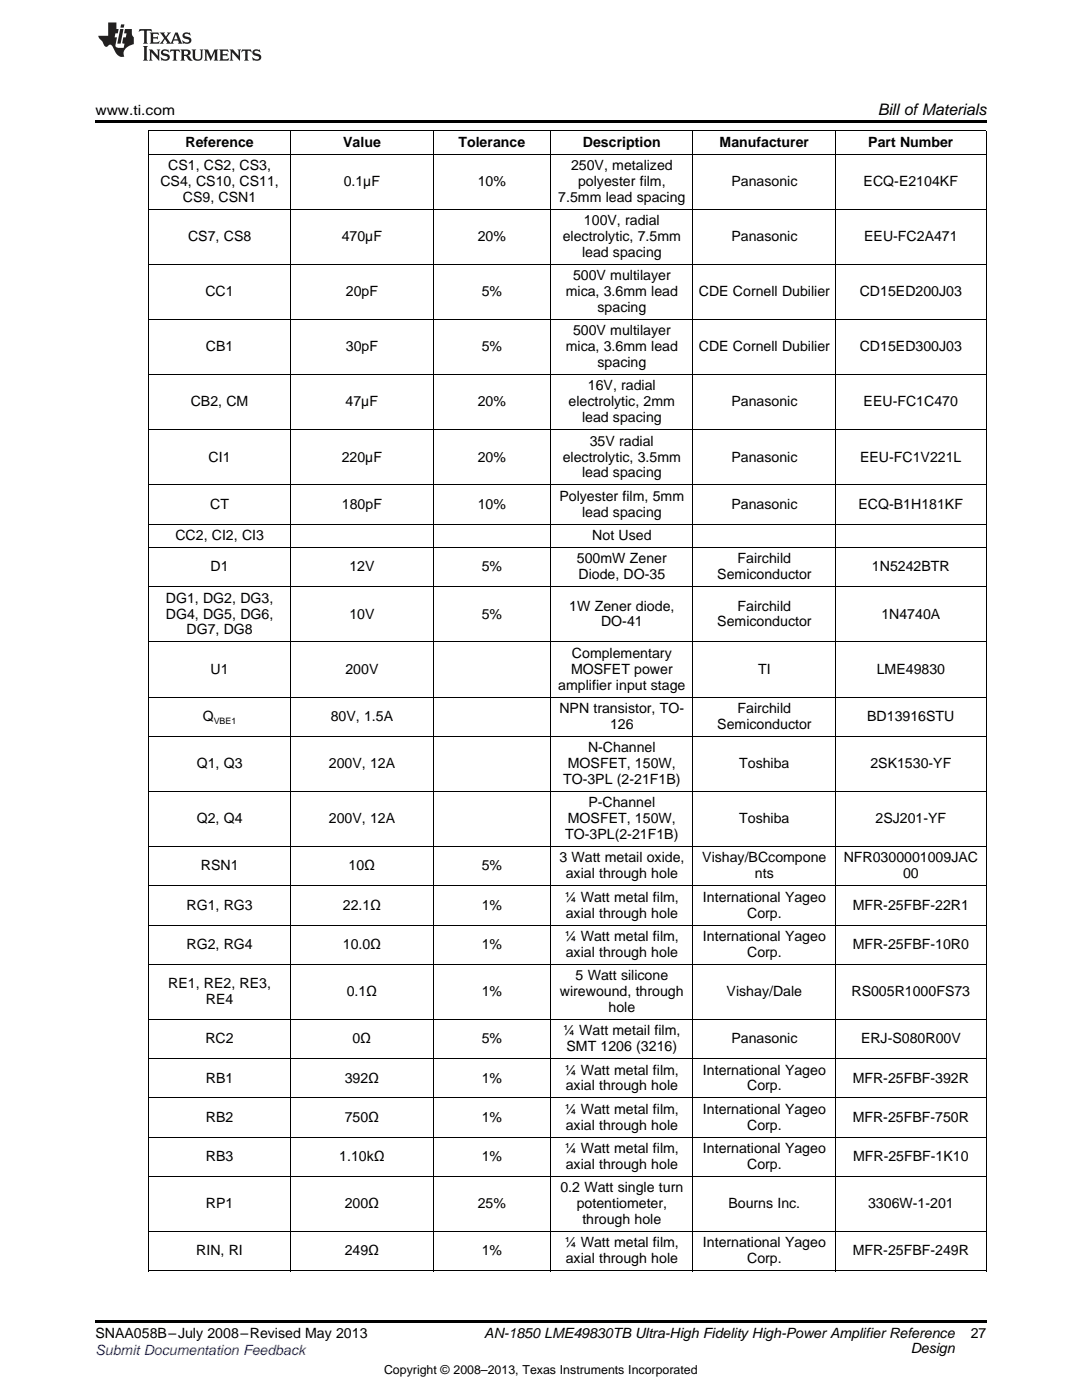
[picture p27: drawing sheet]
<svg xmlns="http://www.w3.org/2000/svg" width="216mm" height="279mm" viewBox="0 0 216 279" stroke-linecap="round" stroke-linejoin="round" font-family="sans-serif">
<defs><g id="words">
<text font-size="3.2" x="175.2" y="23">Bill ofMaterials</text>
<g font-size="2.8">
<text x="19" y="23">www.ti.com</text>
<text x="37" y="29.2">Reference</text>
<text x="68.5" y="29.2">Value</text>
<text x="91.5" y="29.2">Tolerance</text>
<text x="116.3" y="29.2">Description</text>
<text x="143.6" y="29.2">Manufacturer</text>
<text x="173.2" y="29.2">Part Number</text>
<text x="33.6" y="33.9">CS1, CS2, CS3,</text>
<text x="113.9" y="33.9">250V, metalized</text>
<text x="32" y="37.1">CS4, CS10, CS11,</text>
<text x="36.5" y="40.3">CS9, CSN1</text>
<text x="68.6" y="37.1">0.1µF</text>
<text x="95.3" y="37.1">10%</text>
<text x="111.4" y="40.3">7.5mm lead spacing</text>
<text x="115.4" y="37.1">polyester film,</text>
<text x="145.9" y="37.1">Panasonic</text>
<text x="172.3" y="37.1">ECQ-E2104KF</text>
<text x="116.5" y="44.9">100V, radial</text>
<text x="37.5" y="48.1">CS7, CS8</text>
<text x="68.2" y="48.1">470µF</text>
<text x="95.3" y="48.1">20%</text>
<text x="112.3" y="48.1">electrolytic, 7.5mm</text>
<text x="116.1" y="51.3">lead spacing</text>
<text x="145.9" y="48.1">Panasonic</text>
<text x="172.4" y="48.1">EEU-FC2A471</text>
<text x="41" y="59.1">CC1</text>
<text x="69" y="59.1">20pF</text>
<text x="96.1" y="59.1">5%</text>
<text x="112.9" y="59.1">mica, 3.6mm lead</text>
<text x="114.3" y="55.9">500V multilayer</text>
<text x="139.5" y="59.1">CDE Cornell Dubilier</text>
<text x="171.6" y="59.1">CD15ED200J03</text>
<text x="119.2" y="62.3">spacing</text>
<text x="41.1" y="70.1">CB1</text>
<text x="69" y="70.1">30pF</text>
<text x="96.1" y="70.1">5%</text>
<text x="112.9" y="70.1">mica, 3.6mm lead</text>
<text x="114.3" y="66.9">500V multilayer</text>
<text x="139.5" y="70.1">CDE Cornell Dubilier</text>
<text x="171.6" y="70.1">CD15ED300J03</text>
<text x="117.3" y="77.9">16V, radial</text>
<text x="119.2" y="73.3">spacing</text>
<text x="38.1" y="81.1">CB2, CM</text>
<text x="69" y="81.1">47µF</text>
<text x="95.3" y="81.1">20%</text>
<text x="113.5" y="81.1">electrolytic, 2mm</text>
<text x="145.9" y="81.1">Panasonic</text>
<text x="172.3" y="81.1">EEU-FC1C470</text>
<text x="116.1" y="84.3">lead spacing</text>
<text x="117.7" y="88.9">35V radial</text>
<text x="41.6" y="92.1">CI1</text>
<text x="68.2" y="92.1">220µF</text>
<text x="95.3" y="92.1">20%</text>
<text x="112.3" y="92.1">electrolytic, 3.5mm</text>
<text x="116.1" y="95.3">lead spacing</text>
<text x="145.9" y="92.1">Panasonic</text>
<text x="171.6" y="92.1">EEU-FC1V221L</text>
<text x="41.9" y="101.5">CT</text>
<text x="68.2" y="101.5">180pF</text>
<text x="95.3" y="101.5">10%</text>
<text x="111.6" y="99.9">Polyester film, 5mm</text>
<text x="145.9" y="101.5">Panasonic</text>
<text x="171.3" y="101.5">ECQ-B1H181KF</text>
<text x="35" y="107.8">CC2, CI2, CI3</text>
<text x="116.1" y="103.1">lead spacing</text>
<text x="118.2" y="107.8">Not Used</text>
<text x="115.1" y="112.4">500mW Zener</text>
<text x="147.2" y="112.4">Fairchild</text>
<text x="42" y="114">D1</text>
<text x="69.7" y="114">12V</text>
<text x="96.1" y="114">5%</text>
<text x="115.4" y="115.6">Diode, DO-35</text>
<text x="143.1" y="115.6">Semiconductor</text>
<text x="174" y="114">1N5242BTR</text>
<text x="33.1" y="120.3">DG1, DG2, DG3,</text>
<text x="33.1" y="123.4">DG4, DG5, DG6,</text>
<text x="69.7" y="123.4">10V</text>
<text x="96.1" y="123.4">5%</text>
<text x="113.6" y="121.8">1W Zener diode,</text>
<text x="119.9" y="125">DO-41</text>
<text x="143.1" y="125">Semiconductor</text>
<text x="147.2" y="121.8">Fairchild</text>
<text x="175.9" y="123.4">1N4740A</text>
<text x="37.2" y="126.6">DG7, DG8</text>
<text x="114.1" y="131.3">Complementary</text>
<text x="42" y="134.4">U1</text>
<text x="68.9" y="134.4">200V</text>
<text x="111.4" y="137.6">amplifier input stage</text>
<text x="113.9" y="134.4">MOSFET power</text>
<text x="151.3" y="134.4">TI</text>
<text x="174.9" y="134.4">LME49830</text>
<text x="40.5" y="143.9">Q</text>
<text x="66" y="143.9">80V, 1.5A</text>
<text x="111.6" y="142.3">NPN transistor, TO-</text>
<text x="147.2" y="142.3">Fairchild</text>
<text x="173" y="143.9">BD13916STU</text>
<text x="121.7" y="145.5">126</text>
<text x="143.1" y="145.5">Semiconductor</text>
<text x="39.3" y="153.3">Q1, Q3</text>
<text x="65.6" y="153.3">200V, 12A</text>
<text x="113.3" y="153.3">MOSFET, 150W,</text>
<text x="117.3" y="150.1">N-Channel</text>
<text x="147.5" y="153.3">Toshiba</text>
<text x="173.7" y="153.3">2SK1530-YF</text>
<text x="112.4" y="156.5">TO-3PL (2-21F1B)</text>
<text x="117.4" y="161.1">P-Channel</text>
<text x="39.3" y="164.3">Q2, Q4</text>
<text x="65.6" y="164.3">200V, 12A</text>
<text x="112.8" y="167.5">TO-3PL(2-21F1B)</text>
<text x="113.3" y="164.3">MOSFET, 150W,</text>
<text x="147.5" y="164.3">Toshiba</text>
<text x="174.7" y="164.3">2SJ201-YF</text>
<text x="40.1" y="173.7">RSN1</text>
<text x="69.6" y="173.7">10Ω</text>
<text x="96.1" y="173.7">5%</text>
<text x="111.6" y="172.1">3 Watt metail oxide,</text>
<text x="140.1" y="172.1">Vishay/BCcompone</text>
<text x="168.3" y="172.1">NFR0300001009JAC</text>
<text x="112.7" y="180">¼ Watt metal film,</text>
<text x="112.9" y="175.3">axial through hole</text>
<text x="140.3" y="180">International Yageo</text>
<text x="150.6" y="175.3">nts</text>
<text x="180.2" y="175.3">00</text>
<text x="37.2" y="181.5">RG1, RG3</text>
<text x="68.4" y="181.5">22.1Ω</text>
<text x="96.1" y="181.5">1%</text>
<text x="112.9" y="183.1">axial through hole</text>
<text x="149.1" y="183.1">Corp.</text>
<text x="170.1" y="181.5">MFR-25FBF-22R1</text>
<text x="37.2" y="189.4">RG2, RG4</text>
<text x="68.4" y="189.4">10.0Ω</text>
<text x="96.1" y="189.4">1%</text>
<text x="112.7" y="187.8">¼ Watt metal film,</text>
<text x="112.9" y="191">axial through hole</text>
<text x="140.3" y="187.8">International Yageo</text>
<text x="149.1" y="191">Corp.</text>
<text x="170.1" y="189.4">MFR-25FBF-10R0</text>
<text x="33.6" y="197.2">RE1, RE2, RE3,</text>
<text x="114.9" y="195.6">5 Watt silicone</text>
<text x="41.1" y="200.4">RE4</text>
<text x="69.2" y="198.8">0.1Ω</text>
<text x="96.1" y="198.8">1%</text>
<text x="111.7" y="198.8">wirewound, through</text>
<text x="121.4" y="202">hole</text>
<text x="145" y="198.8">Vishay/Dale</text>
<text x="169.9" y="198.8">RS005R1000FS73</text>
<text x="41" y="208.2">RC2</text>
<text x="70.3" y="208.2">0Ω</text>
<text x="96.1" y="208.2">5%</text>
<text x="112.4" y="206.6">¼ Watt metail film,</text>
<text x="113" y="209.8">SMT 1206 (3216)</text>
<text x="145.9" y="208.2">Panasonic</text>
<text x="171.8" y="208.2">ERJ-S080R00V</text>
<text x="112.7" y="214.5">¼ Watt metal film,</text>
<text x="140.3" y="214.5">International Yageo</text>
<text x="41.1" y="216">RB1</text>
<text x="68.8" y="216">392Ω</text>
<text x="96.1" y="216">1%</text>
<text x="112.9" y="217.6">axial through hole</text>
<text x="149.1" y="217.6">Corp.</text>
<text x="170.1" y="216">MFR-25FBF-392R</text>
<text x="41.1" y="223.9">RB2</text>
<text x="68.8" y="223.9">750Ω</text>
<text x="96.1" y="223.9">1%</text>
<text x="112.7" y="222.3">¼ Watt metal film,</text>
<text x="112.9" y="225.5">axial through hole</text>
<text x="140.3" y="222.3">International Yageo</text>
<text x="149.1" y="225.5">Corp.</text>
<text x="170.1" y="223.9">MFR-25FBF-750R</text>
<text x="41.1" y="231.7">RB3</text>
<text x="67.7" y="231.7">1.10kΩ</text>
<text x="96.1" y="231.7">1%</text>
<text x="112.7" y="230.1">¼ Watt metal film,</text>
<text x="112.9" y="233.3">axial through hole</text>
<text x="140.3" y="230.1">International Yageo</text>
<text x="149.1" y="233.3">Corp.</text>
<text x="170.2" y="231.7">MFR-25FBF-1K10</text>
<text x="111.8" y="237.9">0.2 Watt single turn</text>
<text x="41.1" y="241.1">RP1</text>
<text x="68.8" y="241.1">200Ω</text>
<text x="95.3" y="241.1">25%</text>
<text x="115.1" y="241.1">potentiometer,</text>
<text x="116.2" y="244.3">through hole</text>
<text x="145.3" y="241.1">Bourns Inc.</text>
<text x="173.2" y="241.1">3306W-1-201</text>
<text x="39.2" y="250.5">RIN, RI</text>
<text x="68.8" y="250.5">249Ω</text>
<text x="96.1" y="250.5">1%</text>
<text x="112.7" y="249">¼ Watt metal film,</text>
<text x="140.3" y="249">International Yageo</text>
<text x="170.1" y="250.5">MFR-25FBF-249R</text>
<text x="112.9" y="252.1">axial through hole</text>
<text x="149.1" y="252.1">Corp.</text>
<text x="19" y="267.1">SNAA058B–July 2008–Revised May 2013</text>
<text x="96.6" y="267.1">AN-1850 LME49830TB Ultra-High Fidelity High-Power Amplifier Reference</text>
<text x="181.7" y="269.9">Design</text>
<text x="193.7" y="267">27</text>
</g>
<text font-size="2.8" fill="#00f" x="19" y="270.4">Submit Documentation Feedback</text>
<text font-size="2.5" x="76.6" y="274.2">Copyright © 2008–2013, Texas Instruments Incorporated</text>
<text font-size="1.8" x="42.7" y="144.4">VBE1</text>
</g></defs>
<path d="M19 24h177.8v.6h-177.8zM19 263.5h177.8v.6h-177.8z" fill="#000"/>
<g fill="none" stroke="#000" stroke-width=".2">
<path d="M29.6 30.7h167.2M29.6 26.1h167.2M29.7 26.1v227.6M58 26.1v227.6M86.4 26.1v227.6M109.8 26.1v227.6M138.3 26.1v227.6M166.7 26.1v227.6M196.8 26.1v227.6M29.6 52.8h167.2M29.6 41.8h167.2M29.6 74.8h167.2"/>
<path d="M29.6 63.8h167.2M29.6 96.8h167.2M29.6 85.8h167.2M29.6 117.1h167.2M29.6 109.3h167.2M29.6 104.6h167.2M29.6 139.1h167.2M29.6 128.1h167.2M29.6 158h167.2M29.6 146.9h167.2M29.6 176.8h167.2M29.6 169h167.2"/>
<path d="M29.6 192.5h167.2M29.6 184.6h167.2M29.6 219.1h167.2M29.6 211.3h167.2M29.6 203.5h167.2M29.6 234.8h167.2M29.6 227h167.2M29.6 253.6h167.2M29.6 245.8h167.2"/>
</g>
<g fill="#231f20">
<path d="M27.8 5.8l-.1 .6 .5-.3h.5l.1 .2v2.1l-.3 .3h1l-.2-.3v-2.1v-.2h.6l.4 .3-.1-.6zM29.9 6.5l.2 .4v1.5l-.2 .3h1.8l.1-.5a1.04 1.04 0 0 1-1.2 .1v-.6h.5l.4 .2v-.7l-.4 .2h-.5v-.6h.8l.3 .2-.1-.5zM31.9 6.5l.9 1.1-1 1.1h.9l-.2-.2 .4-.7 .5 .7-.2 .2h1.5l-.2-.2 .1-.4h.9l.2 .4-.2 .2h.9l-.2-.3-.7-1.9h-.5l-.9 2.1-.8-1.1 .8-1h-.8l.2 .3-.4 .5-.4-.6 .2-.2zM35.1 6.9l.4 .9h-.8zM36.6 6.6a.63 .63 0 0 0-.2 .7 .63 .63 0 0 0 .6 .4l.6 .2 .2 .2a.75 .75 0 0 1-.8 .4 .75 .75 0 0 1-.6-.5l.1 .7 .2-.1a1.11 1.11 0 0 0 1.5-.5 1.13 1.13 0 0 0-1.3-.9v-.3a1.04 1.04 0 0 1 1.1 .2l-.1-.6-.2 .1-.5-.1zM28.5 9.2l.3 .3v2.2l-.3 .4h1l-.2-.4v-2.2l.2-.3zM29.7 9.9l.2 .3v1.5l-.2 .4h.7l-.2-.4v-1.3l1.6 1.7v-1.9l.2-.3h-.7l.2 .3v.9l-1.1-1.2zM32.3 10a.62 .62 0 0 0-.2 .7 .62 .62 0 0 0 .6 .4l.6 .2 .2 .2a.76 .76 0 0 1-.8 .4 .76 .76 0 0 1-.6-.5l.1 .7 .2-.1a1.11 1.11 0 0 0 1.5-.6 1.13 1.13 0 0 0-1.3-.8v-.3a1.04 1.04 0 0 1 1.1 .1l-.1-.5-.2 .1-.5-.2zM34 9.9l-.1 .6a.61 .61 0 0 1 .7-.3l.1 1.5-.3 .4h1l-.3-.4 .1-1.5a.63 .63 0 0 1 .7 .3l-.1-.6zM36 9.9l.2 .3v1.5l-.2 .4h.9l-.2-.2v-.7l.6 .2a.76 .76 0 0 0 1.1 .6l-1-.9a.58 .58 0 0 0 .6-.6 .58 .58 0 0 0-.5-.6zM36.7 10.2l.1-.1a.45 .45 0 0 1 .6 .1 .45 .45 0 0 1 .1 .5l-.8 .2zM38.2 9.9l.2 .2a2.17 2.17 0 0 0 .4 1.9 .99 .99 0 0 0 1.6-.7v-1.1l.2-.3h-.7l.1 .2a1.92 1.92 0 0 1-.1 1.7 .6 .6 0 0 1-1-.5v-1.1l.2-.3zM40.7 9.9l.2 .3v1.5l-.2 .4h.7l-.2-.4v-1.4l.8 1.8 .9-1.8v1.4l-.2 .4h.9l-.3-.4v-1.5l.3-.3h-.8l-.6 1.4-.7-1.4zM43.7 9.9l.3 .3v1.5l-.3 .4h1.9l.1-.6a1.04 1.04 0 0 1-1.3 .2v-.6h.6l.4 .1v-.6l-.4 .2h-.6l.1-.6h.7l.4 .2-.1-.5zM45.8 9.9l.2 .3v1.5l-.2 .4h.8l-.3-.4v-1.3l1.6 1.7v-1.9l.2-.3h-.7l.2 .3v.9l-1.1-1.2zM48.3 9.9l-.1 .6a.61 .61 0 0 1 .7-.3v1.5l-.2 .4h.9l-.2-.4v-1.5a.63 .63 0 0 1 .8 .3l-.1-.6zM50.6 10a.62 .62 0 0 0-.2 .7 .62 .62 0 0 0 .6 .4l.6 .2 .1 .2a.76 .76 0 0 1-.7 .4 .76 .76 0 0 1-.6-.5l.1 .7 .1-.1a1.11 1.11 0 0 0 1.5-.6 1.13 1.13 0 0 0-1.2-.8l-.1-.3a1.04 1.04 0 0 1 1.2 .1l-.2-.5-.1 .1-.5-.2z"/>
<path d="M21.6 4.5v2.6h-2l.1 .4 .8 .9a.91 .91 0 0 0 .9 .9 .56 .56 0 0 1 .5-.4 .56 .56 0 0 1 .5 .3l.4 .8a1.53 1.53 0 0 0 2 1.3 1.54 1.54 0 0 1 1-2.1l.9-.4-.1-1.4a1.52 1.52 0 0 1-.3-1.6h-1.4l-.1 .9h.5l-.2 .8h-.5l-.2 .9v.2l.4 .1-.1 .9a1.93 1.93 0 0 1-1.6-.3l.2-1.8h-.4l.1-.8h.5l.2-.9h-.5v-1.3zM24 5.8l-.6 2.9h.7l.5-2.9zM24.2 4.9l-.2 .6h.7l.1-.6z"/>
</g>
<use href="#words"/>
</svg>
